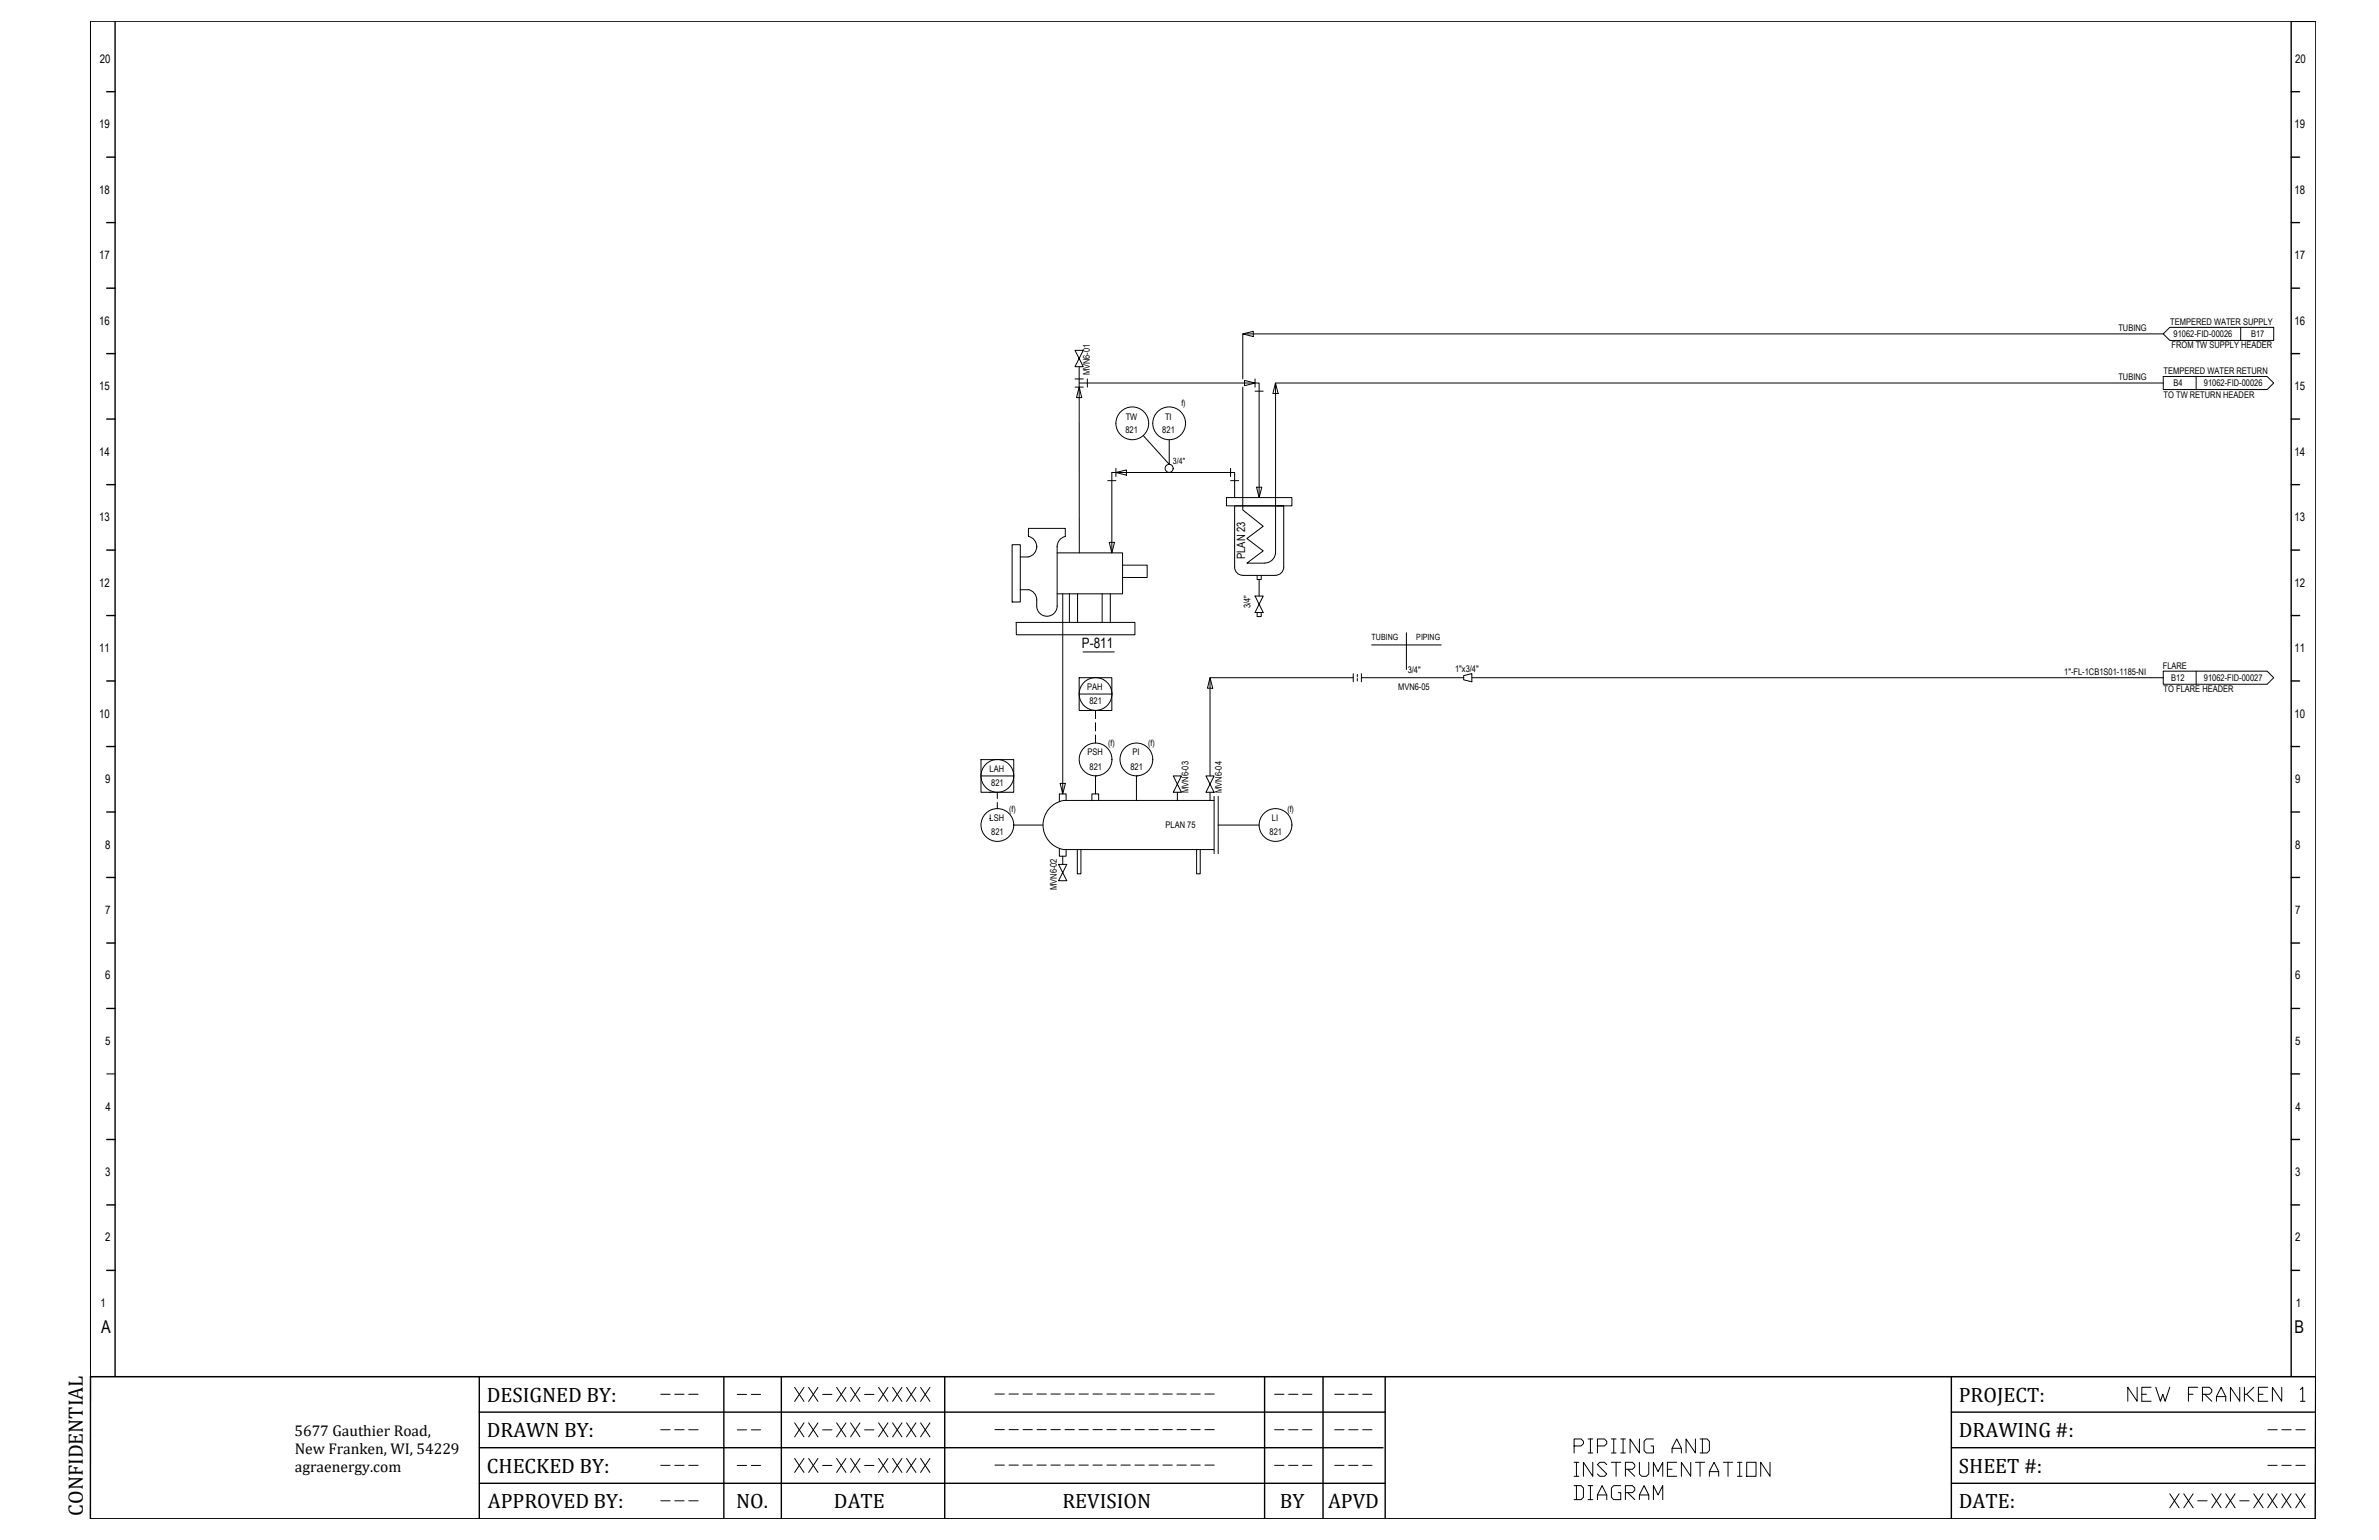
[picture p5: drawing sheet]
<svg xmlns="http://www.w3.org/2000/svg" width="864mm" height="559mm" viewBox="0 0 864 559" stroke-linecap="round" stroke-linejoin="round" font-family="sans-serif">
<defs><g id="words">
<g font-size="7.5">
<text x="176.7" y="508.6">DESIGNED BY:</text>
<text x="711.1" y="508.6">PROJECT:</text>
<text x="176.7" y="521.4">DRAWN BY:</text>
<text x="711.1" y="521.4">DRAWING #:</text>
<text x="176.7" y="534.3">CHECKED BY:</text>
<text x="711.1" y="534.3">SHEET #:</text>
<text x="30.1" y="550" transform="rotate(-90 30.1 550)">CONFIDENTIAL</text>
<text x="177.1" y="547.2">APPROVED BY:</text>
<text x="267.2" y="547.2">NO.</text>
<text x="302.7" y="547.2">DATE</text>
<text x="385.7" y="547.2">REVISION</text>
<text x="464.6" y="547.2">BY</text>
<text x="482.1" y="547.2">APVD</text>
<text x="711.1" y="547.2">DATE:</text>
</g>
<g font-size="6.4">
<text x="36.7" y="483.8">A</text>
<text x="832.9" y="483.8">B</text>
</g>
<g font-size="5.7">
<text x="106.9" y="521.2">5677 Gauthier Road,</text>
<text x="107" y="527.7">New Franken, WI, 54229</text>
<text x="107.1" y="534">agraenergy.com</text>
</g>
<text font-size="5.2" x="392.8" y="235.2">P-811</text>
<g font-size="4.3">
<text x="36.3" y="22.8">20</text>
<text x="833.2" y="22.7">20</text>
<text x="36" y="46.5">19</text>
<text x="832.9" y="46.5">19</text>
<text x="36" y="70.3">18</text>
<text x="832.9" y="70.3">18</text>
<text x="36" y="94.1">17</text>
<text x="832.9" y="94.1">17</text>
<text x="36" y="117.8">16</text>
<text x="832.9" y="117.8">16</text>
<text x="36" y="141.6">15</text>
<text x="832.9" y="141.6">15</text>
<text x="36" y="165.4">14</text>
<text x="832.9" y="165.4">14</text>
<text x="36" y="189.1">13</text>
<text x="832.9" y="189.1">13</text>
<text x="36" y="212.9">12</text>
<text x="832.9" y="212.9">12</text>
<text x="36" y="236.6">11</text>
<text x="832.9" y="236.6">11</text>
<text x="36" y="260.4">10</text>
<text x="832.9" y="260.4">10</text>
<text x="38.2" y="284.1">9</text>
<text x="833.2" y="284.1">9</text>
<text x="38.2" y="307.9">8</text>
<text x="833.2" y="307.9">8</text>
<text x="38.1" y="331.7">7</text>
<text x="833.1" y="331.7">7</text>
<text x="38.2" y="355.4">6</text>
<text x="833.2" y="355.4">6</text>
<text x="38.2" y="379.2">5</text>
<text x="833.2" y="379.2">5</text>
<text x="38.3" y="403">4</text>
<text x="833.2" y="403">4</text>
<text x="38.2" y="426.7">3</text>
<text x="833.2" y="426.7">3</text>
<text x="38.2" y="450.5">2</text>
<text x="833.2" y="450.5">2</text>
<text x="36.4" y="474.3">1</text>
<text x="833.4" y="474.3">1</text>
</g>
<text font-size="4.1" x="452" y="202.9" transform="rotate(-90 452 202.9)">PLAN 23</text>
<g font-size="3.3">
<text x="787.8" y="118">TEMPERED WATER SUPPLY</text>
<text x="769" y="120.1">TUBING</text>
<text x="789.1" y="122.2">91062-FID-00026</text>
<text x="817.2" y="122.3">B17</text>
<text x="788.3" y="126.4">FROM TW SUPPLY HEADER</text>
<text x="395.6" y="136.2" transform="rotate(-90 395.6 136.2)">MVN6-01</text>
<text x="769" y="138">TUBING</text>
<text x="785.4" y="135.8">TEMPERED WATER RETURN</text>
<text x="789" y="140">B4</text>
<text x="800" y="140">91062-FID-00026</text>
<text x="785.4" y="144.3">TO TW RETURN HEADER</text>
<text x="408.6" y="152.3">TW</text>
<text x="422.9" y="152.3">TI</text>
<text x="408.6" y="157.1">821</text>
<text x="421.9" y="157.1">821</text>
<text x="454" y="220.7" transform="rotate(-90 454 220.7)">3/4&quot;</text>
<text x="511" y="244.3">3/4&quot;</text>
<text x="528.2" y="244">1&quot;x3/4&quot;</text>
<text x="749.3" y="244.9">1&quot;-FL-1CB1S01-1185-NI</text>
<text x="785.1" y="242.8">FLARE</text>
<text x="394.7" y="250.3">PAH</text>
<text x="507.5" y="250.2">MVN6-05</text>
<text x="785.4" y="251.2">TO FLARE HEADER</text>
<text x="788.2" y="247">B12</text>
<text x="800" y="247">91062-FID-00027</text>
<text x="395.5" y="255.6">821</text>
<text x="394.7" y="274">PSH</text>
<text x="411.1" y="274">PI</text>
<text x="359.2" y="280">LAH</text>
<text x="395.5" y="279.3">821</text>
<text x="410.3" y="279.3">821</text>
<text x="359.8" y="285.3">821</text>
<text x="431.4" y="287.7" transform="rotate(-90 431.4 287.7)">MVN6-03</text>
<text x="443.5" y="287.7" transform="rotate(-90 443.5 287.7)">MVN6-04</text>
<text x="359.2" y="297.8">LSH</text>
<text x="461.7" y="297.8">LI</text>
<text x="359.8" y="303.1">821</text>
<text x="423.1" y="300.4">PLAN 75</text>
<text x="460.8" y="303.1">821</text>
<text x="383.6" y="323" transform="rotate(-90 383.6 323)">MVN6-02</text>
</g>
<g font-size="3.1">
<text x="428.8" y="147.3">f)</text>
<text x="425.8" y="168.5">3/4&quot;</text>
<text x="497.9" y="232.4">TUBING</text>
<text x="514.1" y="232.4">PIPING</text>
<text x="402.3" y="270.7">(f)</text>
<text x="416.8" y="270.8">(f)</text>
<text x="366.3" y="294.5">(f)</text>
<text x="467.3" y="294.5">(f)</text>
</g>
</g></defs>
<g fill="none" stroke="#000" stroke-width=".51">
<path d="M41.8 7.8v491.7M831.7 7.8v491.7M831.8 7.7h8.8M38.7 33.3h3.1M831.7 33.3h3.1M38.7 57h3.1M831.7 57h3.1M38.7 80.8h3.1M831.7 80.8h3.1M38.7 104.6h3.1M831.7 104.6h3.1M38.7 128.3h3.1"/>
<path d="M831.7 128.3h3.1M38.7 152.1h3.1M831.7 152.1h3.1M38.7 175.9h3.1M831.7 175.9h3.1M38.7 199.6h3.1M831.7 199.6h3.1M38.7 223.4h3.1M831.7 223.4h3.1M38.7 247.1h3.1M831.7 247.1h3.1M38.7 270.9h3.1"/>
<path d="M831.7 270.9h3.1M38.7 294.6h3.1M831.7 294.6h3.1M38.7 318.4h3.1M831.7 318.4h3.1M38.7 342.2h3.1M831.7 342.2h3.1M38.7 365.9h3.1M831.7 365.9h3.1M831.7 389.7h3.1M38.7 413.5h3.1M831.7 413.5h3.1"/>
<path d="M38.7 437.2h3.1M831.7 437.2h3.1M38.7 461h3.1M831.7 461h3.1M32.9 499.5h807.7l-.2 51.6h-807.6zM174 499.5v51.6M262.8 499.5v51.6M283.6 499.5v51.6M342.9 499.5v51.6M459.1 499.5v51.6M480.3 499.5v51.6M502.8 499.5v51.6"/>
<path d="M708.4 499.5v51.6M174 512.4h328.8M708.4 512.4h132.2M174 525.3h328M174 538.2h328.8M708.4 525.3h132.1M708.4 538.2h132.1"/>
</g>
<g fill="none" stroke="#000" stroke-width=".36">
<path d="M32.9 7.7h807.7v491.8h-807.7zM813.4 118.8v4.7M390.2 127.1l3 6h-3l3-6zM390.3 137.5h2.9M391.8 139h65.3v41.6M391.8 133.1v67.5M394.7 137.5v3M451.1 121.2l3.9-1v1.9zM451.8 138l3.8 1-3.8 1zM455.6 137.5v3M463 139l1 3.8h-1.9zM785.3 136.6h37.7l2.4 2.4-2.4 2.4h-37.7z"/>
<path d="M785.3 121.2l2.4-2.4h37.7v4.7h-37.7zM785.3 139h-322.3v61.3a4 4 0 0 1-3.9 4M785.3 121.2h-334.2v16.3M797.2 136.6v4.8M390.3 140.5h2.9M391.8 140.5l.9 3.8h-1.9zM415 158.1l9.4 10.4v-8.9M451.1 140.5v44.5l7.5 6-6 4.4 6 4.5-6 4.4h6.5M455.6 141.9h3M402.1 174.4h3M405.1 171.5l3.8-1v1.9zM405.1 170v2.9"/>
<path d="M446.7 174.4h3M446.7 170v2.9M456.1 176.8h1.9l-.9 3.8zM367.4 197.7h3v20.7h-3zM383.8 198.3v21.6a3.7 3.7 0 0 1-3.7 3.7 3.7 3.7 0 0 1-3.8-3.7v-2.3M386.7 194.7v-3h-13.4v3a3.7 3.7 0 0 1 3 3.7v-.1a3.8 3.8 0 0 1-3.1 3.8h-2.8M386.8 194.6a3.8 3.8 0 0 0-3 3.8M402.7 196.8h1.9l-1 3.8zM445.2 180.6h23.8v3h-23.8zM448.2 180.6v-9.1h-44.6v29.1M463 183.6h3v22.2M466 183.6h-17.8v22.2a2.94 2.94 0 0 0 2.9 2.9"/>
<path d="M370.4 214h2.9M373.2 213.9a3.8 3.8 0 0 1 3.1 3.8M383.8 200.6h23.7v14.9h-23.7M385.8 215.5v72.6M388.2 215.5v10.3M391.2 215.5v10.3M400.1 215.4v10.4M403.1 215.4v10.4M407.5 205.1h8.9v4.5h-8.9M451.1 208.8h11.9M455.6 216.3h3l-3 6h3zM456.4 208.8v1.5h1.4v-1.5"/>
<path d="M457.1 210.3v6M466 205.8a2.98 2.98 0 0 1-3 2.9M368.9 225.8h43.1v4.5h-43.1zM393.1 236.6h11.4M455.6 222.3h3M456.4 222.3v1.4h1.4v-1.4M497.9 234h25.3M510.5 229.6v13.4M391.8 245.9h11.8v11.9h-11.8zM391.8 251.8h11.8M397.7 257.8h.1M397.7 257.8v3"/>
<path d="M439.3 245.9l.9 3.8h-1.9zM491.2 245.9h-51.9v35.7M491.2 244.4v3M492.7 244.7v.9M492.7 246.2v.9M494.2 245.9h37.1M494.2 244.4v3M531.3 245.2l3-.8v3l-3-.7zM534.3 245.9h251M785.3 243.5h37.7l2.4 2.4-2.4 2.4h-37.7zM797.2 243.5v4.8M356.1 275.6h11.9v11.9h-11.9z"/>
<path d="M397.7 262.3v2.9M397.7 266.7v3M356.1 281.6h11.9M359.3 297h.1M359.3 287.5h.1M362 287.5v2.2M362 291.2v2.3M368 299.4h10.6M384.9 284.3h1.9l-1 3.8zM386 290.4h54.7M386 290.5a9 9 0 0 0-7.4 8.8 9 9 0 0 0 7.4 8.9l54.7 .1M387 290.4v-2.3h-2.4v2.8"/>
<path d="M396.4 290.4v-2.3h2.4v2.3M397.7 281.6v6.5M397.7 281.6h.1M412.5 281.6h.1M412.5 281.6v8.8M425.9 281.6h3l-3 5.9h3zM427.4 287.5v3M437.8 281.6l2.9 5.9h-2.9l2.9-5.9zM439.3 287.5v3M440.7 289v20.8M442.2 289v20.8M442.2 299.4h14.9"/>
<path d="M384.3 313.6h3l-3 6h3zM384.6 307.9v2.8h2.4v-2.4M385.8 310.7v2.9M391.1 308.3v8.8h1.3v-8.8M434.4 308.3v8.8h1.3v-8.8M38.7 389.7h3.1M239.9 505.9h3.3M239.9 518.8h3.3M244.9 505.9h3.4M244.9 518.8h3.4M250 505.9h3.4M250 518.8h3.4"/>
<path d="M267.6 506h3.4M267.6 518.8h3.4M272.7 506h3.4M272.7 518.8h3.4M288.5 516.3l3.3 5.1M288.5 503.4l3.3 5.1M291.8 516.3l-3.3 5.1M291.8 503.4l-3.3 5.1M293.5 516.3l3.4 5.1M293.5 503.4l3.4 5.1M296.9 516.3l-3.4 5.1M296.9 503.4l-3.4 5.1"/>
<path d="M298.6 506h3.4M298.6 518.8h3.4M303.7 516.3l3.4 5.1M303.7 503.4l3.4 5.1M307.1 516.3l-3.4 5.1M307.1 503.4l-3.4 5.1M308.8 516.3l3.4 5.1M308.8 503.4l3.4 5.1M312.2 516.3l-3.4 5.1M312.2 503.4l-3.4 5.1M313.9 506h3.3M313.9 518.8h3.3"/>
<path d="M318.9 516.3l3.4 5.1M318.9 503.4l3.4 5.1M322.3 516.3l-3.4 5.1M322.3 503.4l-3.4 5.1M324 516.3l3.4 5.1M324 503.4l3.4 5.1M327.4 516.3l-3.4 5.1M327.4 503.4l-3.4 5.1M329.1 516.3l3.4 5.1M329.1 503.4l3.4 5.1M332.5 516.3l-3.4 5.1M332.5 503.4l-3.4 5.1"/>
<path d="M334.2 516.3l3.4 5.1M334.2 503.4l3.4 5.1M337.6 516.3l-3.4 5.1M337.6 503.4l-3.4 5.1M361.2 518.8h3.4M361.2 505.8h3.4M366.3 518.8h3.4M366.3 505.8h3.4M371.3 518.8h3.4M371.3 505.8h3.4M376.4 518.8h3.4M376.4 505.8h3.4"/>
<path d="M381.5 518.8h3.4M381.5 505.8h3.4M386.6 518.8h3.4M386.6 505.8h3.4M391.7 518.8h3.4M391.7 505.8h3.4M396.7 518.8h3.4M396.7 505.8h3.4M401.8 518.8h3.4M401.8 505.8h3.4M406.9 518.8h3.4M406.9 505.8h3.4"/>
<path d="M412 518.8h3.4M412 505.8h3.4M417.1 518.8h3.4M417.1 505.8h3.4M422.1 518.8h3.4M422.1 505.8h3.4M427.2 518.8h3.4M427.2 505.8h3.4M432.3 518.8h3.4M432.3 505.8h3.4M437.4 518.8h3.4M437.4 505.8h3.4"/>
<path d="M462.7 505.9h3.4M462.7 518.8h3.4M467.8 505.9h3.4M467.8 518.8h3.4M472.9 505.9h3.3M472.9 518.8h3.3M484.5 505.9h3.4M484.5 518.8h3.4M489.6 505.9h3.4M489.6 518.8h3.4M494.7 505.9h3.4M494.7 518.8h3.4"/>
<path d="M775.8 503.4v5.1l-3.4-5.1v5.1M777.5 505.9h1.7M780.9 503.4h-3.4v5.1h3.4M782.6 503.4l1.7 5.1 .8-2.6 .9 2.6 1.7-5.1M794.4 505.9h1.7M797.8 503.4h-3.4v5.1M799.5 505.9h2.5l.9-.8v-.9l-.9-.8h-2.5v5.1M800.4 505.9l2.5 2.6M804.6 508.5v-1.7l1.7-3.4 1.7 3.4v1.7M804.6 506.8h3.4M813.1 503.4v5.1l-3.4-5.1v5.1M814.7 503.4v5.1"/>
<path d="M815.6 505.9l2.5 2.6M818.1 503.4l-2.5 2.5h-.9M819.8 505.9h1.7M823.2 503.4h-3.4v5.1h3.4M823.3 518.8h3.3M828.3 503.4v5.1l-3.4-5.1v5.1M828.3 518.8h3.4M833.4 518.8h3.4M835.1 504.2l.8-.8v5.1M835.1 508.5h1.7M239.9 531.7h3.3M244.9 531.7h3.4"/>
<path d="M250 531.7h3.4M267.6 531.7h3.4M272.7 531.7h3.4M288.5 529.2l3.3 5.1M291.8 529.2l-3.3 5.1M293.5 529.2l3.4 5.1M296.9 529.2l-3.4 5.1M298.6 531.7h3.4M303.7 529.2l3.4 5.1M307.1 529.2l-3.4 5.1M308.8 529.2l3.4 5.1M312.2 529.2l-3.4 5.1"/>
<path d="M313.9 531.7h3.3M318.9 529.2l3.4 5.1M322.3 529.2l-3.4 5.1M324 529.2l3.4 5.1M327.4 529.2l-3.4 5.1M329.1 529.2l3.4 5.1M332.5 529.2l-3.4 5.1M334.2 529.2l3.4 5.1M337.6 529.2l-3.4 5.1M361.2 531.6h3.4M366.3 531.6h3.4M371.3 531.6h3.4"/>
<path d="M376.4 531.6h3.4M381.5 531.6h3.4M386.6 531.6h3.4M391.7 531.6h3.4M396.7 531.6h3.4M401.8 531.6h3.4M406.9 531.6h3.4M412 531.6h3.4M417.1 531.6h3.4M422.1 531.6h3.4M427.2 531.6h3.4M432.3 531.6h3.4"/>
<path d="M437.4 531.6h3.4M462.7 531.7h3.4M467.8 531.7h3.4M472.9 531.7h3.3M484.5 531.7h3.4M489.6 531.7h3.4M494.7 531.7h3.4M571.4 524.7h2.6l.8-.9v-.8l-.8-.9h-2.6v5.1M571.4 539.1h2.6l.8 .8v3.4l-.8 .9h-2.6M571.4 530.6h1.7M571.4 535.7h1.7M572.3 530.6v5.1"/>
<path d="M572.3 539.1v5.1M576.5 522.1h1.7M576.5 527.2h1.7M576.5 539.1h1.7M577.3 522.1v5.1M577.3 539.1v5.1M578.2 530.6v5.1l-3.4-5.1v5.1M579.9 524.7h2.5l.9-.9v-.8l-.9-.9h-2.5v5.1M583.3 531.5l-.9-.9h-1.7l-.8 .9 3.4 3.3-.9 .9h-1.7l-.8-.9M585 522.1h1.7M585 527.2h1.7M585 530.6h3.3"/>
<path d="M585.8 522.1v5.1M586.7 530.6v5.1M588.3 539.1h-2.5l-.8 .8v3.4l.8 .9h2.5v-2.6h-.8M588.3 522.1h1.7M588.3 527.2h1.7M589.2 522.1v5.1M590 533.1h2.6l.8-.8v-.8l-.8-.9h-2.6v5.1M590.9 533.1l2.5 2.6M595.1 522.1v5.1l-3.4-5.1v5.1M595.1 530.6v4.2l.9 .9h1.7l.8-.9v-4.2M600.2 522.1h-2.5l-.9 .9v3.4l.9 .8h2.5v-2.5h-.8M600.2 535.7v-5.1l1.7 3.4 1.7-3.4v5.1"/>
<path d="M605.3 533.1h1.7M607 527.2v-1.7l1.7-3.4 1.7 3.4v1.7M607 525.5h3.4M608.7 530.6h-3.4v5.1h3.4M613.7 530.6v5.1l-3.3-5.1v5.1M615.4 522.1v5.1l-3.3-5.1v5.1M615.4 530.6h3.4M617.1 522.1h2.6l.8 .9v3.4l-.8 .8h-2.6M617.1 530.6v5.1M618 522.1v5.1M620.5 535.7v-1.7l1.7-3.4 1.7 3.4v1.7M620.5 534h3.4"/>
<path d="M625.6 530.6h3.4M627.3 530.6v5.1M630.7 530.6h1.7M630.7 535.7h1.7M631.5 530.6v5.1M634.1 530.6h3.4v5.1h-3.4zM642.5 530.6v5.1l-3.4-5.1v5.1M823.3 531.7h3.3M828.3 531.7h3.4M833.4 531.7h3.4M239.9 544.6h3.3M244.9 544.6h3.4"/>
<path d="M250 544.6h3.4M576.5 544.2h1.7M579.9 544.2v-1.7l1.7-3.4 1.7 3.4v1.7M579.9 542.5h3.4M590 541.6h2.6l.8-.8v-.9l-.8-.8h-2.6v5.1M590.9 541.6l2.5 2.6M595.1 544.2v-1.7l1.7-3.4 1.7 3.4v1.7M595.1 542.5h3.4M600.2 544.2v-5.1l1.7 3.4 1.7-3.4v5.1M787.7 542l3.3 5.1M791 542l-3.3 5.1M792.7 542l3.4 5.1"/>
<path d="M796.1 542l-3.4 5.1M797.8 544.6h3.4M802.9 542l3.4 5.1M806.3 542l-3.4 5.1M808 542l3.4 5.1M811.4 542l-3.4 5.1M813.1 544.6h3.3M818.1 542l3.4 5.1M821.5 542l-3.4 5.1M823.2 542l3.4 5.1M826.6 542l-3.4 5.1M828.3 542l3.4 5.1"/>
<path d="M831.7 542l-3.4 5.1M833.4 542l3.4 5.1M836.8 542l-3.4 5.1"/>
<circle cx="411" cy="153.6" r="5.9"/>
<circle cx="424.4" cy="153.6" r="5.9"/>
<circle cx="424.4" cy="169.9" r="1.46"/>
<circle cx="397.7" cy="251.8" r="5.9"/>
<circle cx="397.7" cy="275.6" r="5.9"/>
<circle cx="412.5" cy="275.6" r="5.9"/>
<circle cx="362.1" cy="281.5" r="5.9"/>
<circle cx="362.1" cy="299.4" r="5.9"/>
<circle cx="463" cy="299.4" r="5.9"/>
</g>
<use href="#words"/>
</svg>
